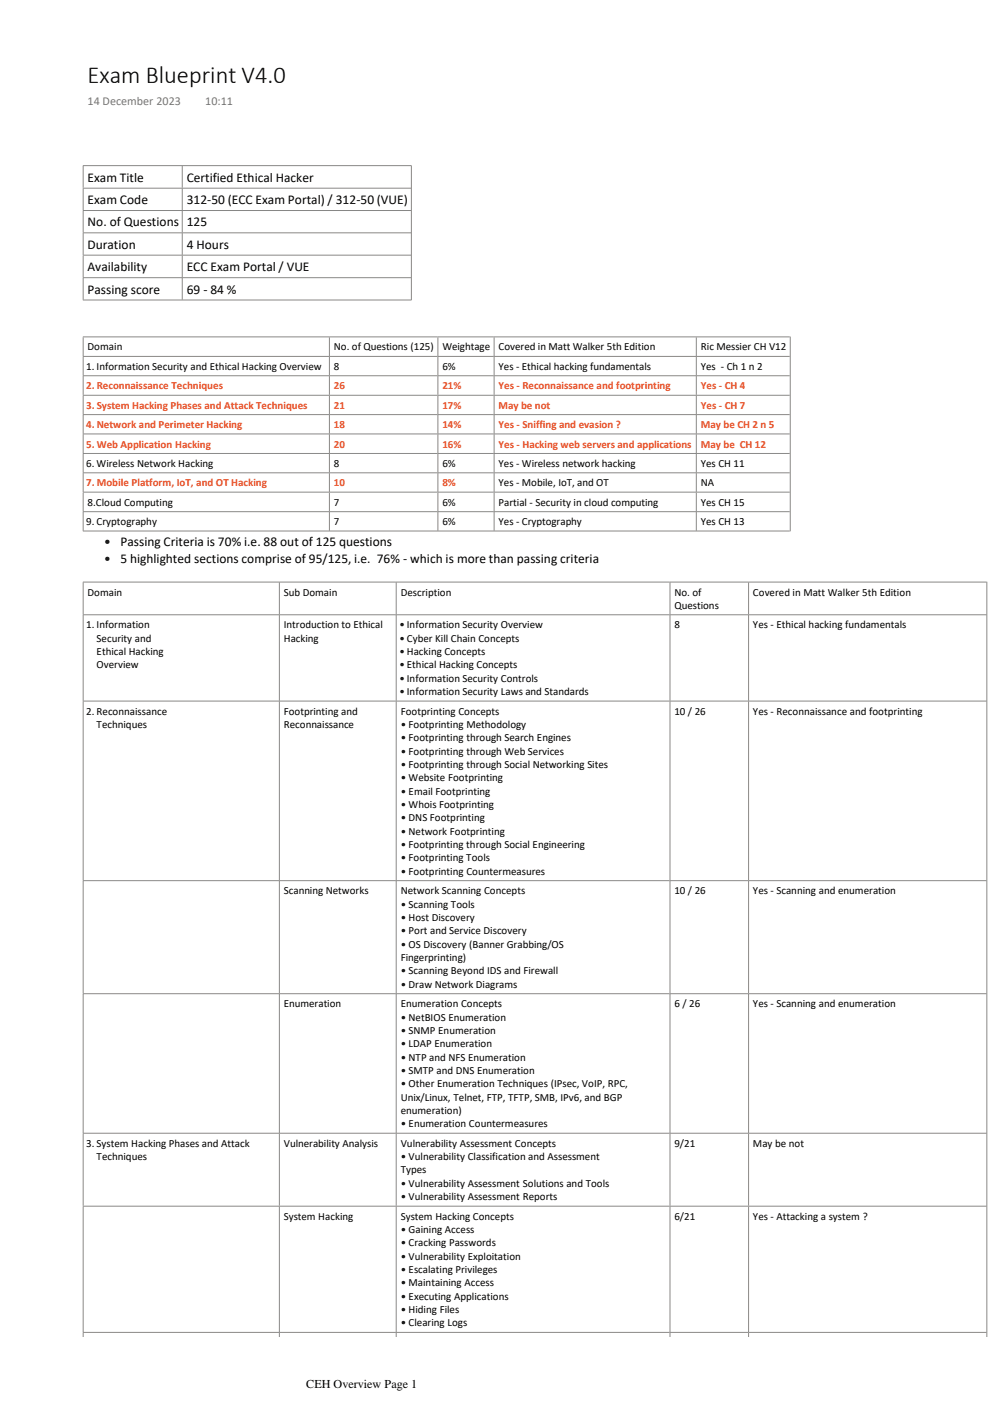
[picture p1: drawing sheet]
<svg xmlns="http://www.w3.org/2000/svg" width="210mm" height="298mm" viewBox="0 0 210 298" stroke-linecap="round" stroke-linejoin="round" font-family="sans-serif">
<defs><g id="words">
<text font-size="5.2" x="18.6" y="17.6">Exam Blueprint V4.0</text>
<g font-size="2.9">
<text x="18.6" y="43.3">Exam Code</text>
<text x="39.7" y="43.3">312-50 (ECC Exam Portal) / 312-50 (VUE)</text>
<text x="18.6" y="52.8">Duration</text>
<text x="39.7" y="52.8">4 Hours</text>
<text x="18.6" y="57.6">Availability</text>
<text x="39.7" y="57.6">ECC Exam Portal / VUE</text>
<text x="18.6" y="62.4">Passing score</text>
<text x="39.7" y="62.4">69 - 84 %</text>
<text x="22.1" y="116">•</text>
<text x="25.6" y="116">Passing Criteria is 70% i.e. 88 out of 125 questions</text>
</g>
<g font-size="2.8">
<text x="18.6" y="38.6">Exam Title</text>
<text x="39.7" y="38.6">Certified Ethical Hacker</text>
<text x="18.6" y="48.1">No. of Questions</text>
<text x="39.7" y="48.1">125</text>
<text x="22.1" y="119.5">•</text>
<text x="25.6" y="119.5">5 highlighted sections comprise of 95/125, i.e. 76% - which is more than passing criteria</text>
</g>
<g font-size="2.6" fill="#767676">
<text x="18.6" y="22.4">14 December 2023</text>
<text x="43.6" y="22.4">10:11</text>
</g>
<text font-size="2.6" x="65" y="294.7">CEH Overview Page 1</text>
<g font-size="2.3">
<text x="18.6" y="74.4">Domain</text>
<text x="70.9" y="74.4">No. of Questions (125)</text>
<text x="93.9" y="74.4">Weightage</text>
<text x="105.9" y="74.4">Covered in Matt Walker 5th Edition</text>
<text x="148.8" y="74.4">Ric Messier CH V12</text>
<text x="18.3" y="78.6">1. Information Security and Ethical Hacking Overview</text>
<text x="70.9" y="78.6">8</text>
<text x="93.9" y="78.6">6%</text>
<text x="105.9" y="78.6">Yes - Ethical hacking fundamentals</text>
<text x="148.8" y="78.6">Yes - Ch 1 n 2</text>
<text x="18.3" y="99.2">6. Wireless Network Hacking</text>
<text x="70.9" y="99.2">8</text>
<text x="93.9" y="99.2">6%</text>
<text x="105.9" y="99.2">Yes - Wireless network hacking</text>
<text x="148.8" y="99.2">Yes CH 11</text>
<text x="18.6" y="107.4">8.Cloud Computing</text>
<text x="70.9" y="107.4">7</text>
<text x="93.9" y="107.4">6%</text>
<text x="105.9" y="103.3">Yes - Mobile, IoT, and OT</text>
<text x="105.9" y="107.4">Partial - Security in cloud computing</text>
<text x="148.8" y="103.3">NA</text>
<text x="148.8" y="107.4">Yes CH 15</text>
<text x="18.3" y="111.5">9. Cryptography</text>
<text x="70.9" y="111.5">7</text>
<text x="93.9" y="111.5">6%</text>
<text x="105.9" y="111.5">Yes - Cryptography</text>
<text x="148.8" y="111.5">Yes CH 13</text>
<text x="18.6" y="126.5">Domain</text>
<text x="60.3" y="126.5">Sub Domain</text>
<text x="85.1" y="126.5">Description</text>
<text x="143.2" y="126.5">No. of</text>
<text x="143.2" y="129.3">Questions</text>
<text x="159.9" y="126.5">Covered in Matt Walker 5th Edition</text>
<text x="18.3" y="133.5">1. Information</text>
<text x="20.5" y="136.3">Security and</text>
<text x="60.3" y="133.5">Introduction to Ethical</text>
<text x="60.3" y="136.3">Hacking</text>
<text x="84.8" y="133.5">• Information Security Overview</text>
<text x="84.8" y="136.3">• Cyber Kill Chain Concepts</text>
<text x="143.2" y="133.5">8</text>
<text x="159.9" y="133.5">Yes - Ethical hacking fundamentals</text>
<text x="20.5" y="139.1">Ethical Hacking</text>
<text x="20.5" y="142">Overview</text>
<text x="84.8" y="139.1">• Hacking Concepts</text>
<text x="84.8" y="142">• Ethical Hacking Concepts</text>
<text x="84.8" y="144.8">• Information Security Controls</text>
<text x="84.8" y="147.6">• Information Security Laws and Standards</text>
<text x="18.3" y="151.8">2. Reconnaissance</text>
<text x="20.5" y="154.6">Techniques</text>
<text x="60.3" y="151.8">Footprinting and</text>
<text x="60.3" y="154.6">Reconnaissance</text>
<text x="85.1" y="151.8">Footprinting Concepts</text>
<text x="85.1" y="154.6">• Footprinting Methodology</text>
<text x="143.2" y="151.8">10 / 26</text>
<text x="159.9" y="151.8">Yes - Reconnaissance and footprinting</text>
<text x="85.1" y="157.4">• Footprinting through Search Engines</text>
<text x="85.1" y="160.3">• Footprinting through Web Services</text>
<text x="85.1" y="163.1">• Footprinting through Social Networking Sites</text>
<text x="85.1" y="165.9">• Website Footprinting</text>
<text x="85.1" y="168.8">• Email Footprinting</text>
<text x="85.1" y="171.6">• Whois Footprinting</text>
<text x="85.1" y="174.5">• DNS Footprinting</text>
<text x="85.1" y="177.3">• Network Footprinting</text>
<text x="85.1" y="180.1">• Footprinting through Social Engineering</text>
<text x="85.1" y="183">• Footprinting Tools</text>
<text x="85.1" y="185.8">• Footprinting Countermeasures</text>
<text x="60.3" y="189.9">Scanning Networks</text>
<text x="85.1" y="189.9">Network Scanning Concepts</text>
<text x="143.2" y="189.9">10 / 26</text>
<text x="159.9" y="189.9">Yes - Scanning and enumeration</text>
<text x="85.1" y="192.8">• Scanning Tools</text>
<text x="85.1" y="195.6">• Host Discovery</text>
<text x="85.1" y="198.4">• Port and Service Discovery</text>
<text x="85.1" y="201.3">• OS Discovery (Banner Grabbing/OS</text>
<text x="85.1" y="204.1">Fingerprinting)</text>
<text x="85.1" y="206.9">• Scanning Beyond IDS and Firewall</text>
<text x="85.1" y="209.8">• Draw Network Diagrams</text>
<text x="60.3" y="213.9">Enumeration</text>
<text x="85.1" y="213.9">Enumeration Concepts</text>
<text x="143.2" y="213.9">6 / 26</text>
<text x="159.9" y="213.9">Yes - Scanning and enumeration</text>
<text x="85.1" y="216.7">• NetBIOS Enumeration</text>
<text x="85.1" y="219.6">• SNMP Enumeration</text>
<text x="85.1" y="222.4">• LDAP Enumeration</text>
<text x="85.1" y="225.3">• NTP and NFS Enumeration</text>
<text x="85.1" y="228.1">• SMTP and DNS Enumeration</text>
<text x="85.1" y="230.9">• Other Enumeration Techniques (IPsec, VoIP, RPC,</text>
<text x="85.1" y="233.8">Unix/Linux, Telnet, FTP, TFTP, SMB, IPv6, and BGP</text>
<text x="85.1" y="236.6">enumeration)</text>
<text x="85.1" y="239.4">• Enumeration Countermeasures</text>
<text x="18.3" y="243.6">3. System Hacking Phases and Attack</text>
<text x="60.3" y="243.6">Vulnerability Analysis</text>
<text x="85.1" y="243.6">Vulnerability Assessment Concepts</text>
<text x="143.2" y="243.6">9/21</text>
<text x="159.9" y="243.6">May be not</text>
<text x="20.5" y="246.4">Techniques</text>
<text x="85.1" y="246.4">• Vulnerability Classification and Assessment</text>
<text x="85.1" y="249.2">Types</text>
<text x="85.1" y="252.1">• Vulnerability Assessment Solutions and Tools</text>
<text x="85.1" y="254.9">• Vulnerability Assessment Reports</text>
<text x="60.3" y="259">System Hacking</text>
<text x="85.1" y="259">System Hacking Concepts</text>
<text x="85.1" y="261.9">• Gaining Access</text>
<text x="143.2" y="259">6/21</text>
<text x="159.9" y="259">Yes - Attacking a system ?</text>
<text x="85.1" y="264.7">• Cracking Passwords</text>
<text x="85.1" y="267.5">• Vulnerability Exploitation</text>
<text x="85.1" y="270.4">• Escalating Privileges</text>
<text x="85.1" y="273.2">• Maintaining Access</text>
<text x="85.1" y="276.1">• Executing Applications</text>
<text x="85.1" y="278.9">• Hiding Files</text>
<text x="85.1" y="281.7">• Clearing Logs</text>
</g>
<g font-size="2.3" fill="#e84c22">
<text x="18.3" y="82.7">2. Reconnaissance Techniques</text>
<text x="70.9" y="82.7">26</text>
<text x="93.9" y="82.7">21%</text>
<text x="105.9" y="82.7">Yes - Reconnaissance and footprinting</text>
<text x="148.8" y="82.7">Yes - CH 4</text>
<text x="18.3" y="86.8">3. System Hacking Phases and Attack Techniques</text>
<text x="70.9" y="86.8">21</text>
<text x="93.9" y="86.8">17%</text>
<text x="105.9" y="86.8">May be not</text>
<text x="148.8" y="86.8">Yes - CH 7</text>
<text x="18.3" y="90.9">4. Network and Perimeter Hacking</text>
<text x="18.3" y="95">5. Web Application Hacking</text>
<text x="70.9" y="90.9">18</text>
<text x="70.9" y="95">20</text>
<text x="93.9" y="90.9">14%</text>
<text x="93.9" y="95">16%</text>
<text x="105.9" y="90.9">Yes - Sniffing and evasion ?</text>
<text x="105.9" y="95">Yes - Hacking web servers and applications</text>
<text x="148.8" y="90.9">May be CH 2 n 5</text>
<text x="148.8" y="95">May be CH 12</text>
<text x="18.3" y="103.3">7. Mobile Platform, IoT, and OT Hacking</text>
<text x="70.9" y="103.3">10</text>
<text x="93.9" y="103.3">8%</text>
</g>
</g></defs>
<g fill="none" stroke="#8a8886" stroke-width=".21">
<path d="M17.6 35.2h69.7M17.6 40h69.7M17.7 35.2v4.7M38.7 35.2v4.7M87.4 35.1v28.7M17.6 44.7h69.7M17.6 49.5h69.7M17.6 54.2h69.7M17.6 59h69.7M17.7 40v4.6M17.7 44.8v4.6M17.7 49.5v4.6"/>
<path d="M17.7 54.3v4.6M17.7 59v4.7M38.7 40v4.6M38.7 44.8v4.6M38.7 49.5v4.6M38.7 54.3v4.6M38.7 59v4.7M17.6 63.7h69.7M17.6 71.6h150.1M17.6 75.7h150.1M17.6 79.8h150.1M17.7 71.7v3.9"/>
<path d="M17.7 75.8v3.9M17.7 79.9v4M70 71.7v3.9M70 75.8v3.9M70 79.9v4M93 71.7v3.9M93 75.8v3.9M93 79.9v4M104.9 71.7v3.9M104.9 75.8v3.9M104.9 79.9v4M147.9 71.7v3.9"/>
<path d="M147.9 75.8v3.9M147.9 79.9v4M167.8 71.5v41.4M17.6 84h150.1M17.6 88.1h150.1M17.6 92.2h150.1M17.6 96.3h150.1M17.7 84v4M17.7 88.1v4M17.7 92.2v4.1M17.7 96.4v4M70 84v4"/>
<path d="M70 88.1v4M70 92.2v4.1M70 96.4v4M93 84v4M93 88.1v4M93 92.2v4.1M93 96.4v4M104.9 84v4M104.9 88.1v4M104.9 92.2v4.1M104.9 96.4v4M147.9 84v4"/>
<path d="M147.9 88.1v4M147.9 92.2v4.1M147.9 96.4v4M17.6 100.4h150.1M17.6 104.5h150.1M17.6 108.7h150.1M17.6 112.8h150.1M17.7 100.5v4M17.7 104.6v4M17.7 108.7v4M70 100.5v4M70 104.6v4"/>
<path d="M70 108.7v4M93 100.5v4M93 104.6v4M93 108.7v4M104.9 100.5v4M104.9 104.6v4M104.9 108.7v4M147.9 100.5v4M147.9 104.6v4M147.9 108.7v4M17.6 123.6h191.9M17.6 130.6h191.9"/>
<path d="M17.7 123.7v6.8M17.7 130.6v18.2M59.3 123.7v6.8M59.3 130.6v18.2M84.1 123.7v6.8M84.1 130.6v18.2M142.3 123.7v6.8M142.3 130.6v18.2M159 123.7v6.8M159 130.6v18.2M209.6 123.6v160.4M17.6 148.9h191.9"/>
<path d="M17.7 149v38M59.3 149v38M84.1 149v38M142.3 149v38M159 149v38M17.6 187h191.9M17.7 187.1v23.9M59.3 187.1v23.9M84.1 187.1v23.9M142.3 187.1v23.9M159 187.1v23.9M17.6 211.1h191.9"/>
<path d="M17.7 211.1v29.5M59.3 211.1v29.5M84.1 211.1v29.5M142.3 211.1v29.5M159 211.1v29.5M17.6 240.7h191.9M17.6 256.2h191.9M17.7 240.8v15.3M17.7 256.3v26.6M59.3 240.8v15.3M59.3 256.3v26.6M84.1 240.8v15.3"/>
<path d="M84.1 256.3v26.6M142.3 240.8v15.3M142.3 256.3v26.6M159 240.8v15.3M159 256.3v26.6M17.6 283h191.9M17.7 283v1M59.3 283v1M84.1 283v1M142.3 283v1M159 283v1"/>
</g>
<use href="#words"/>
</svg>
